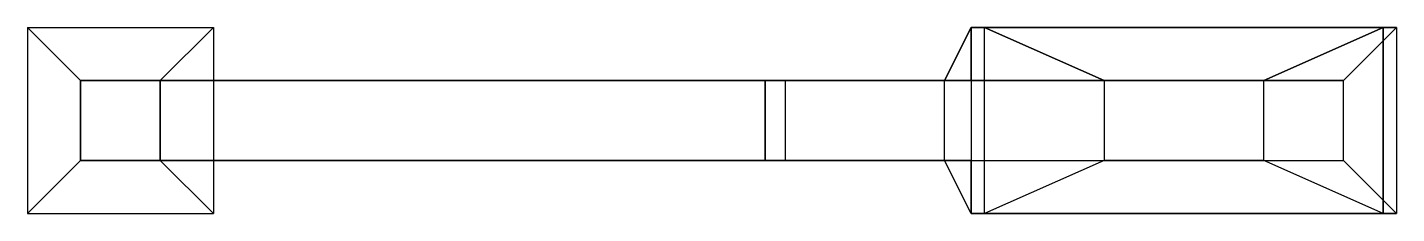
# Model space of a CAD drawing. Extents: x 54528.14 to 54536.42, y 4017.94 to 4020.62.
# Drawn here: x 54528.143 to 54530.759, y 4017.941 to 4018.297 of the extents above; entities outside this region: 1.
import ezdxf
from ezdxf.enums import TextEntityAlignment as Align

# ---------------------------------------------------------------- set-up
doc = ezdxf.new("R2010")
doc.units = 0
doc.header["$MEASUREMENT"] = 0
doc.layers.get('0').update_dxf_attribs({"linetype": 'CONTINUOUS'})
doc.layers.add('ASHADE', color=7, linetype='CONTINUOUS')
doc.styles.add('ASHADE', font='simplex.shx', dxfattribs={"height": 0.2})

# ---------------------------------------------------------------- blocks, each defined once
blk = doc.blocks.new('direct')
at = {"layer": 'ASHADE', "color": 7, "linetype": 'Continuous'}
for p, q in [((-0.21, 0.2142), (-0.21, 0.5)), ((-0.11, 0.2791), (-0.11, 0.5)), ((0, 0.3), (0, 0.5)), ((0.11, 0.2791), (0.11, 0.5)), ((0.21, 0.2142), (0.21, 0.5))]:
    blk.add_line(p, q, dxfattribs=at)
for start, end in [(25.6793, 154.3207), (205.6793, 334.3207)]:
    blk.add_arc((0, 0), 0.3, start, end, dxfattribs=at)
at = {"layer": 'ASHADE', "color": 7, "linetype": 'Continuous', "flags": 1}
for tag, p in [('GNAME', (0, 0.28)), ('LAX', (0, 0.265)), ('LAY', (0, 0.25)), ('LAZ', (0, 0.235)), ('COLOR', (0, 0.205)), ('INTENSITY', (0, 0.22)), ('CONEA', (0, 0.19)), ('CONED', (0, 0.175)), ('BEAMD', (0, 0.16))]:
    blk.add_attdef(tag, p, '', height=0.01, dxfattribs=at)
at = {"layer": 'ASHADE', "color": 1, "linetype": 'Continuous', "style": 'ASHADE'}
blk.add_attdef('SNAME', text='', height=0.2, dxfattribs=at).set_placement((0, -0.1), align=Align.CENTER)

msp = doc.modelspace()

# ---------------------------------------------------------------- linework, layer by layer
at = {"color": 0, "linetype": 'ByBlock'}
for points in [[(54528.1431, 4018.2969), (54528.4987, 4018.2969), (54528.3971, 4018.1953, 0.762), (54528.2447, 4018.1953, 0.762)], [(54528.1431, 4017.9413), (54528.2447, 4018.0429, 0.762), (54528.2447, 4018.1953, 0.762), (54528.1431, 4018.2969)], [(54528.4987, 4017.9413), (54528.3971, 4018.0429, 0.762), (54528.3971, 4018.1953, 0.762), (54528.4987, 4018.2969)], [(54529.8957, 4018.1953, 9.017), (54529.9465, 4018.1953, 9.144), (54529.9465, 4018.2969, 9.017), (54529.8957, 4018.1953, 9.017)], [(54529.9465, 4018.2969, 9.017), (54529.9465, 4017.9413, 9.017), (54529.8957, 4018.0429, 9.017), (54529.8957, 4018.1953, 9.017)], [(54529.9465, 4018.2969, 9.017), (54530.7593, 4018.2969, 9.017), (54530.7339, 4018.2969, 8.9408), (54529.9719, 4018.2969, 8.9408)], [(54529.9719, 4017.9413, 8.9408), (54529.9719, 4018.2969, 8.9408), (54529.9465, 4018.2969, 9.017), (54529.9465, 4017.9413, 9.017)], [(54529.9465, 4018.2969, 9.017), (54529.9465, 4018.1953, 9.144), (54530.6577, 4018.1953, 9.144), (54530.7593, 4018.2969, 9.017)], [(54530.6577, 4018.0429, 9.144), (54530.6577, 4018.1953, 9.144), (54530.7593, 4018.2969, 9.017), (54530.7593, 4017.9413, 9.017)], [(54530.7593, 4018.2969, 9.017), (54530.7593, 4017.9413, 9.017), (54530.7339, 4017.9413, 8.9408), (54530.7339, 4018.2969, 8.9408)], [(54528.3971, 4018.1953, 0.762), (54528.2447, 4018.1953, 0.762), (54528.2447, 4018.1953, 8.1788), (54528.3971, 4018.1953, 8.128)], [(54528.2447, 4018.1953, 0.762), (54528.2447, 4018.0429, 0.762), (54528.2447, 4018.0429, 8.1788), (54528.2447, 4018.1953, 8.1788)], [(54528.2447, 4018.1953, 8.1788), (54529.5528, 4018.1953, 9.144), (54529.5909, 4018.1953, 9.017), (54528.3971, 4018.1953, 8.128)], [(54528.2447, 4018.0429, 8.1788), (54528.2447, 4018.1953, 8.1788), (54529.5528, 4018.1953, 9.144), (54529.5528, 4018.0429, 9.144)], [(54528.3971, 4018.0429, 0.762), (54528.3971, 4018.0429, 8.128), (54528.3971, 4018.1953, 8.128), (54528.3971, 4018.1953, 0.762)], [(54529.5909, 4018.1953, 9.017), (54529.5909, 4018.0429, 9.017), (54528.3971, 4018.0429, 8.128), (54528.3971, 4018.1953, 8.128)], [(54529.5909, 4018.1953, 9.017), (54529.5528, 4018.1953, 9.144), (54529.9465, 4018.1953, 9.144), (54529.8957, 4018.1953, 9.017)], [(54529.5528, 4018.0429, 9.144), (54529.5528, 4018.1953, 9.144), (54529.9465, 4018.1953, 9.144), (54529.9465, 4018.0429, 9.144)], [(54529.8957, 4018.0429, 9.017), (54529.8957, 4018.1953, 9.017), (54529.5909, 4018.1953, 9.017), (54529.5909, 4018.0429, 9.017)], [(54529.9465, 4018.1953, 9.144), (54529.9465, 4018.0429, 9.144), (54530.6577, 4018.0429, 9.144), (54530.6577, 4018.1953, 9.144)], [(54528.1431, 4017.9413), (54528.4987, 4017.9413), (54528.3971, 4018.0429, 0.762), (54528.2447, 4018.0429, 0.762)], [(54528.3971, 4018.0429, 0.762), (54528.2447, 4018.0429, 0.762), (54528.2447, 4018.0429, 8.1788), (54528.3971, 4018.0429, 8.128)], [(54528.2447, 4018.0429, 8.1788), (54529.5528, 4018.0429, 9.144), (54529.5909, 4018.0429, 9.017), (54528.3971, 4018.0429, 8.128)], [(54529.5909, 4018.0429, 9.017), (54529.5528, 4018.0429, 9.144), (54529.9465, 4018.0429, 9.144), (54529.8957, 4018.0429, 9.017)], [(54529.8957, 4018.0429, 9.017), (54529.9465, 4018.0429, 9.144), (54529.9465, 4017.9413, 9.017), (54529.8957, 4018.0429, 9.017)], [(54529.9465, 4017.9413, 9.017), (54529.9465, 4018.0429, 9.144), (54530.6577, 4018.0429, 9.144), (54530.7593, 4017.9413, 9.017)], [(54529.9465, 4017.9413, 9.017), (54530.7593, 4017.9413, 9.017), (54530.7339, 4017.9413, 8.9408), (54529.9719, 4017.9413, 8.9408)]]:
    msp.add_3dface(points, dxfattribs=at)
at = {"color": 255}
for points in [[(54529.9719, 4018.2969, 8.9408), (54530.7339, 4018.2969, 8.9408), (54530.5053, 4018.1953, 8.8392), (54530.2005, 4018.1953, 8.8392)], [(54530.2005, 4018.1953, 8.8392), (54530.2005, 4018.0429, 8.8392), (54529.9719, 4017.9413, 8.9408), (54529.9719, 4018.2969, 8.9408)], [(54530.7339, 4018.2969, 8.9408), (54530.7339, 4017.9413, 8.9408), (54530.5053, 4018.0429, 8.8392), (54530.5053, 4018.1953, 8.8392)], [(54530.5053, 4018.0429, 8.8392), (54530.5053, 4018.1953, 8.8392), (54530.2005, 4018.1953, 8.8392), (54530.2005, 4018.0429, 8.8392)], [(54529.9719, 4017.9413, 8.9408), (54530.7339, 4017.9413, 8.9408), (54530.5053, 4018.0429, 8.8392), (54530.2005, 4018.0429, 8.8392)]]:
    msp.add_3dface(points, dxfattribs=at)

# ---------------------------------------------------------------- block references
at = {"extrusion": (-0.390762, 0.753612, 0.528558)}
ref = msp.add_blockref('direct', (-50265.2659, 11383.7048, -18280.1374), dxfattribs=dict(at, rotation=179.9999999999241))
ref.add_attrib('SNAME', '1', dxfattribs={"layer": 'ASHADE', "color": 1, "linetype": 'Continuous', "extrusion": (-0.390762, 0.753612, 0.528558), "height": 0.2, "rotation": 180, "style": 'ASHADE'}).set_placement((-50265.2659, 11383.8048, -18280.1374), align=Align.CENTER)

doc.saveas('drawing.dxf')
